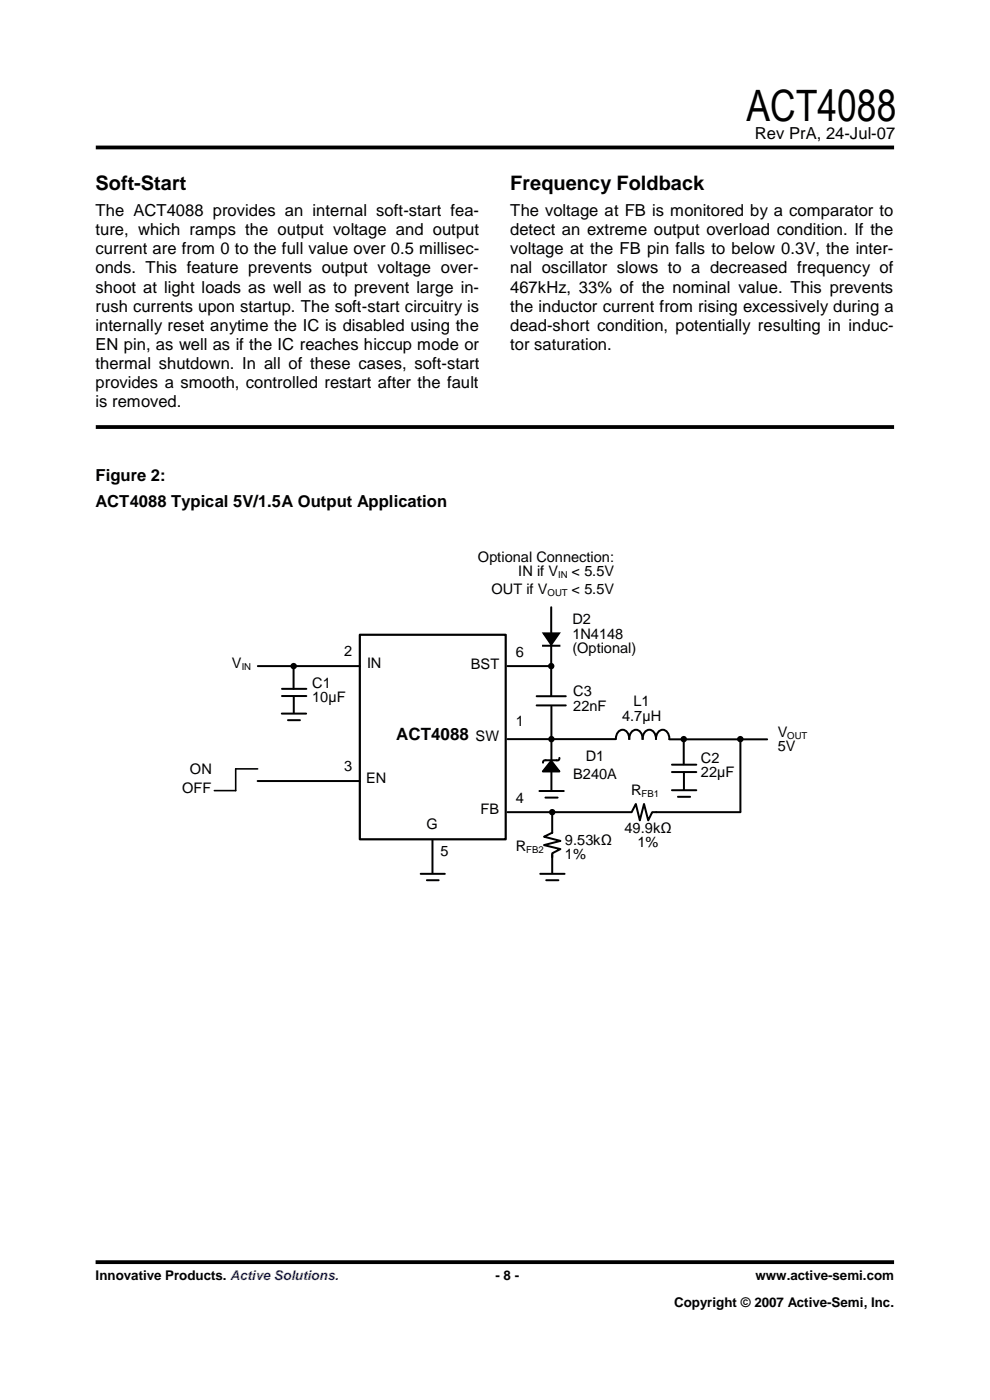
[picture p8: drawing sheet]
<svg xmlns="http://www.w3.org/2000/svg" width="210mm" height="297mm" viewBox="0 0 210 297" stroke-linecap="round" stroke-linejoin="round" font-family="sans-serif">
<defs><g id="words">
<text font-size="9.2" x="158.3" y="25.7">ACT4088</text>
<g font-size="4.2">
<text x="20.3" y="40.3">Soft-Start</text>
<text x="108.2" y="40.3">Frequency Foldback</text>
</g>
<text font-size="3.6" x="84" y="156.9">ACT4088</text>
<g font-size="3.5">
<text x="160.1" y="29.5">Rev PrA, 24-Jul-07</text>
<text x="20.3" y="45.8">The ACT4088 provides an internal soft-start fea-</text>
<text x="108.2" y="45.8">The voltage at FB is monitored by a comparator to</text>
<text x="20.3" y="49.9">ture, which ramps the output voltage and output</text>
<text x="20.3" y="54">current are from 0 to the full value over 0.5 millisec-</text>
<text x="108.2" y="49.9">detect an extreme output overload condition. If the</text>
<text x="108.2" y="54">voltage at the FB pin falls to below 0.3V, the inter-</text>
<text x="20.3" y="58">onds. This feature prevents output voltage over-</text>
<text x="108.2" y="58">nal oscillator slows to a decreased frequency of</text>
<text x="20.3" y="62.1">shoot at light loads as well as to prevent large in-</text>
<text x="108.2" y="62.1">467kHz, 33% of the nominal value. This prevents</text>
<text x="20.3" y="66.1">rush currents upon startup. The soft-start circuitry is</text>
<text x="20.3" y="70.2">internally reset anytime the IC is disabled using the</text>
<text x="108.2" y="66.1">the inductor current from rising excessively during a</text>
<text x="108.2" y="70.2">dead-short condition, potentially resulting in induc-</text>
<text x="20.3" y="74.3">EN pin, as well as if the IC reaches hiccup mode or</text>
<text x="108.2" y="74.3">tor saturation.</text>
<text x="20.3" y="78.3">thermal shutdown. In all of these cases, soft-start</text>
<text x="20.3" y="82.3">provides a smooth, controlled restart after the fault</text>
<text x="20.3" y="86.4">is removed.</text>
<text x="20.3" y="107.5">ACT4088 Typical 5V/1.5A Output Application</text>
<text x="20.3" y="102.1">Figure 2:</text>
</g>
<g font-size="3.1">
<text x="101.4" y="119.2">Optional Connection:</text>
<text x="104.3" y="125.9">OUT if V</text>
<text x="109.9" y="122.2">IN if V</text>
<text x="121.2" y="122.2">&lt; 5.5V</text>
<text x="121.2" y="125.9">&lt; 5.5V</text>
<text x="121.4" y="132.5">D2</text>
<text x="121.4" y="135.5">1N4148</text>
<text x="49.2" y="141.7">V</text>
<text x="73" y="139.1">2</text>
<text x="77.9" y="141.7">IN</text>
<text x="99.9" y="141.9">BST</text>
<text x="109.4" y="139.4">6</text>
<text x="121.4" y="138.5">(Optional)</text>
<text x="66.2" y="145.9">C1</text>
<text x="66.2" y="148.9">10µF</text>
<text x="121.6" y="147.7">C3</text>
<text x="134.4" y="149.9">L1</text>
<text x="109.4" y="154.1">1</text>
<text x="121.6" y="150.7">22nF</text>
<text x="132" y="152.9">4.7µH</text>
<text x="100.9" y="157.2">SW</text>
<text x="124.2" y="161.5">D1</text>
<text x="148.7" y="161.9">C2</text>
<text x="165" y="156.3">V</text>
<text x="165" y="159.3">5V</text>
<text x="40.3" y="164.2">ON</text>
<text x="73" y="163.5">3</text>
<text x="77.7" y="166.2">EN</text>
<text x="121.6" y="165.2">B240A</text>
<text x="148.7" y="164.9">22µF</text>
<text x="38.7" y="168.2">OFF</text>
<text x="101.9" y="172.6">FB</text>
<text x="109.4" y="170.3">4</text>
<text x="133.9" y="168.7">R</text>
<text x="90.5" y="175.8">G</text>
<text x="119.8" y="179.3">9.53kΩ</text>
<text x="132.5" y="176.7">49.9kΩ</text>
<text x="135.2" y="179.7">1%</text>
<text x="93.4" y="181.7">5</text>
<text x="109.4" y="180.5">R</text>
<text x="119.8" y="182.3">1%</text>
</g>
<g font-size="2.8">
<text x="20.3" y="271.5">Innovative Products. Active Solutions.</text>
<text x="105.1" y="271.5">- 8 -</text>
<text x="160.3" y="271.5">www.active-semi.com</text>
<text x="143" y="277.2">Copyright © 2007 Active-Semi, Inc.</text>
</g>
<g font-size="2">
<text x="118.4" y="122.7">IN</text>
<text x="116.2" y="126.4">OUT</text>
<text x="51.3" y="142.1">IN</text>
<text x="167" y="156.7">OUT</text>
<text x="136.1" y="169.1">FB1</text>
<text x="111.6" y="181">FB2</text>
</g>
</g></defs>
<path d="M20.3 31.3h169.4M20.3 267.8h169.4" fill="none" stroke="#000" stroke-width=".8" stroke-linecap="butt"/>
<path d="M76.3 134.7h31v43.4h-31z" fill="#fff"/>
<path d="M76.3 134.7h31v43.4h-31z" fill="none" stroke="#000" stroke-width=".47"/>
<g fill="none" stroke="#000" stroke-width=".42">
<path d="M115 137h3.9M115.3 134.4h3.3l-1.7 2.3zM116.9 128.8v12M54.7 141.3h21.6M59.8 151.4h5.1M59.8 146.1h5.2M59.8 147.7h5.2M61.1 152.8h2.5M62.3 141.3v4.8M62.3 147.9v3.4M107.7 141.3h9.5M107.7 156.8h22.9"/>
<path d="M113.8 149.6h6.2M113.8 147.7h6.2M116.9 141.3v6.4M117 149.9v11.3M130.6 156.7a1.47 1.47 0 0 1 .6-1.5 1.47 1.47 0 0 1 1.6-.1 2.11 2.11 0 0 1 .7 1.6 1.47 1.47 0 0 1 .5-1.5 1.47 1.47 0 0 1 1.6-.1 2.11 2.11 0 0 1 .7 1.6 1.47 1.47 0 0 1 .5-1.5 1.47 1.47 0 0 1 1.7-.1 2.11 2.11 0 0 1 .6 1.6 1.47 1.47 0 0 1 .6-1.5 1.47 1.47 0 0 1 1.6-.1 2.11 2.11 0 0 1 .7 1.6M142 156.8h20.7M145 156.8v5.3M157.1 156.8v15.4M54.7 165.7h21.6M91.7 178.2v7M107.7 172.3h26.2M114.4 167.8h5.2"/>
<path d="M115.7 169.2h2.6M116.9 161.4l1.8 2.3h-3.6zM117 163.8v3.8M117.1 176.7l-1.7 .8 3.5 .9-3.5 .9 3.5 .8-1.8 .9v.9M117.1 172.3v4.4M118.7 160.8l-.1 .2-.3 .3h-2.5a.45 .45 0 0 0-.6 .5M134 172.3l.9-1.7 .8 3.4 .9-3.4 .9 3.4 .8-1.7h18.8M142.5 162.2h5.2M142.5 163.8h5.2M142.5 167.6h5.2M143.8 169h2.6M145.1 163.8v3.7"/>
<path d="M89.2 185.4h5.2M90.6 186.7h2.4M114.6 185.4h5.2M115.9 186.7h2.5M117.1 181.3v3.9"/>
</g>
<g fill="#000">
<path d="M115.3 134.4h3.3l-1.7 2.3zM116.9 161.4l1.8 2.3h-3.6z"/>
<circle cx="62.3" cy="141.3" r=".68"/>
<circle cx="116.9" cy="141.3" r=".68"/>
<circle cx="117" cy="156.8" r=".68"/>
<circle cx="145" cy="156.8" r=".68"/>
<circle cx="157" cy="156.8" r=".68"/>
<circle cx="117.1" cy="172.3" r=".68"/>
</g>
<path d="M54.7 163.1h-4.7v4.6h-4.5" fill="none" stroke="#000" stroke-width=".34"/>
<path d="M20.3 90.6h169.4" fill="none" stroke="#000" stroke-width=".8" stroke-linecap="butt"/>
<use href="#words"/>
</svg>
